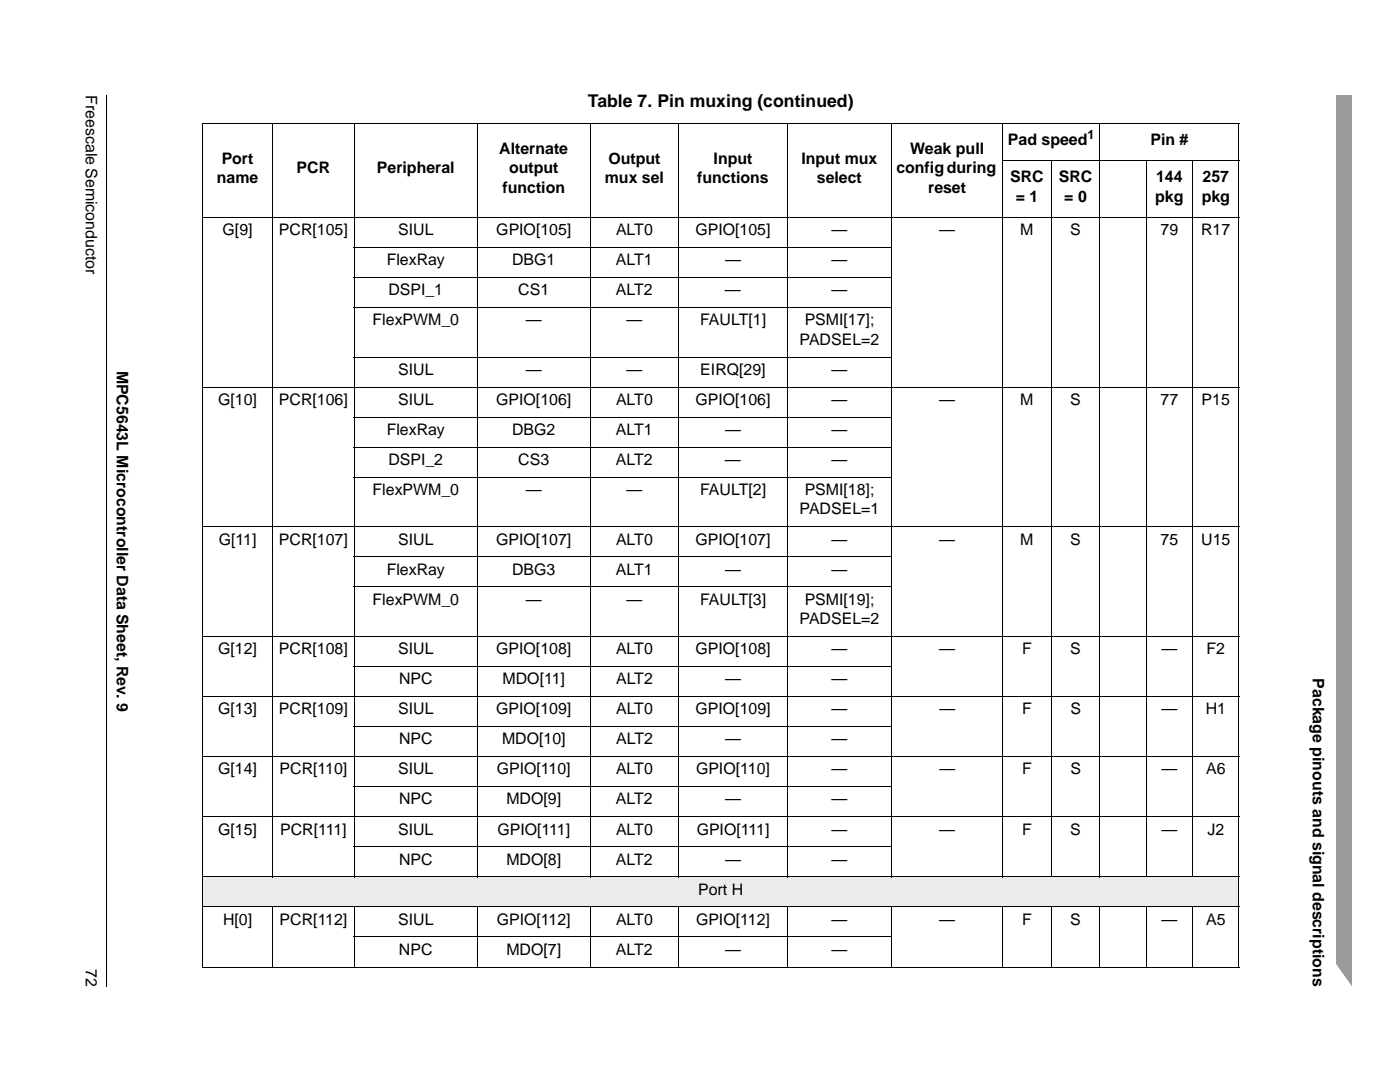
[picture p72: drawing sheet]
<svg xmlns="http://www.w3.org/2000/svg" width="279mm" height="216mm" viewBox="0 0 279 216" stroke-linecap="round" stroke-linejoin="round" font-family="sans-serif">
<defs><g id="words">
<text font-size="3.5" x="117.3" y="21.4">Table 7. Pin muxing (continued)</text>
<g font-size="3.2">
<text x="17.1" y="19" transform="rotate(90 17.1 19)">Freescale Semiconductor</text>
<text x="201.2" y="28.9">Pad speed</text>
<text x="229.6" y="28.9">Pin #</text>
<text x="44.2" y="32.6">Port</text>
<text x="59.2" y="34.6">PCR</text>
<text x="75.2" y="34.6">Peripheral</text>
<text x="99.7" y="30.7">Alternate</text>
<text x="101.6" y="34.6">output</text>
<text x="121.4" y="32.6">Output</text>
<text x="142.4" y="32.6">Input</text>
<text x="160" y="32.6">Input mux</text>
<text x="178.9" y="34.6">config during</text>
<text x="181.7" y="30.7">Weak pull</text>
<text x="43.3" y="36.5">name</text>
<text x="100.3" y="38.5">function</text>
<text x="120.7" y="36.5">mux sel</text>
<text x="139.1" y="36.5">functions</text>
<text x="163" y="36.5">select</text>
<text x="185.3" y="38.5">reset</text>
<text x="201.6" y="36.3">SRC</text>
<text x="202.7" y="40.2">= 1</text>
<text x="211.3" y="36.3">SRC</text>
<text x="212.4" y="40.2">= 0</text>
<text x="230.6" y="40.2">pkg</text>
<text x="230.7" y="36.3">144</text>
<text x="239.8" y="40.2">pkg</text>
<text x="240" y="36.3">257</text>
<text x="44.4" y="46.9">G[9]</text>
<text x="55.7" y="46.9">PCR[105]</text>
<text x="79.5" y="46.9">SIUL</text>
<text x="99.1" y="46.9">GPIO[105]</text>
<text x="122.9" y="46.9">ALT0</text>
<text x="138.8" y="46.9">GPIO[105]</text>
<text x="165.9" y="46.9">—</text>
<text x="187.4" y="46.9">—</text>
<text x="203.6" y="46.9">M</text>
<text x="213.6" y="46.9">S</text>
<text x="231.6" y="46.9">79</text>
<text x="239.7" y="46.9">R17</text>
<text x="77.2" y="52.9">FlexRay</text>
<text x="102.2" y="52.9">DBG1</text>
<text x="122.9" y="52.9">ALT1</text>
<text x="144.7" y="52.9">—</text>
<text x="165.9" y="52.9">—</text>
<text x="77.5" y="58.9">DSPI_1</text>
<text x="103.4" y="58.9">CS1</text>
<text x="122.9" y="58.9">ALT2</text>
<text x="144.7" y="58.9">—</text>
<text x="165.9" y="58.9">—</text>
<text x="74.4" y="64.9">FlexPWM_0</text>
<text x="105" y="64.9">—</text>
<text x="125" y="64.9">—</text>
<text x="139.7" y="64.9">FAULT[1]</text>
<text x="160.6" y="64.9">PSMI[17];</text>
<text x="159.6" y="68.8">PADSEL=2</text>
<text x="23.3" y="73.9" transform="rotate(90 23.3 73.9)">MPC5643L Microcontroller Data Sheet, Rev. 9</text>
<text x="79.5" y="74.8">SIUL</text>
<text x="104.9" y="74.8">—</text>
<text x="125" y="74.8">—</text>
<text x="139.8" y="74.8">EIRQ[29]</text>
<text x="166" y="74.8">—</text>
<text x="43.5" y="80.8">G[10]</text>
<text x="55.7" y="80.8">PCR[106]</text>
<text x="79.5" y="80.8">SIUL</text>
<text x="99.1" y="80.8">GPIO[106]</text>
<text x="122.9" y="80.8">ALT0</text>
<text x="138.8" y="80.8">GPIO[106]</text>
<text x="165.9" y="80.8">—</text>
<text x="187.4" y="80.8">—</text>
<text x="203.6" y="80.8">M</text>
<text x="213.6" y="80.8">S</text>
<text x="231.6" y="80.8">77</text>
<text x="239.8" y="80.8">P15</text>
<text x="77.2" y="86.8">FlexRay</text>
<text x="102.2" y="86.8">DBG2</text>
<text x="122.9" y="86.8">ALT1</text>
<text x="144.7" y="86.8">—</text>
<text x="165.9" y="86.8">—</text>
<text x="77.5" y="92.8">DSPI_2</text>
<text x="103.4" y="92.8">CS3</text>
<text x="122.9" y="92.8">ALT2</text>
<text x="144.7" y="92.8">—</text>
<text x="165.9" y="92.8">—</text>
<text x="74.4" y="98.8">FlexPWM_0</text>
<text x="105" y="98.8">—</text>
<text x="125" y="98.8">—</text>
<text x="139.7" y="98.8">FAULT[2]</text>
<text x="160.6" y="98.8">PSMI[18];</text>
<text x="159.6" y="102.7">PADSEL=1</text>
<text x="43.7" y="108.6">G[11]</text>
<text x="55.7" y="108.6">PCR[107]</text>
<text x="79.5" y="108.6">SIUL</text>
<text x="99" y="108.6">GPIO[107]</text>
<text x="122.9" y="108.6">ALT0</text>
<text x="138.8" y="108.6">GPIO[107]</text>
<text x="165.9" y="108.6">—</text>
<text x="187.4" y="108.6">—</text>
<text x="203.6" y="108.6">M</text>
<text x="213.6" y="108.6">S</text>
<text x="231.6" y="108.6">75</text>
<text x="239.7" y="108.6">U15</text>
<text x="77.2" y="114.7">FlexRay</text>
<text x="102.2" y="114.7">DBG3</text>
<text x="122.9" y="114.7">ALT1</text>
<text x="144.7" y="114.7">—</text>
<text x="165.9" y="114.7">—</text>
<text x="74.4" y="120.7">FlexPWM_0</text>
<text x="105" y="120.7">—</text>
<text x="125" y="120.7">—</text>
<text x="139.7" y="120.7">FAULT[3]</text>
<text x="159.6" y="124.5">PADSEL=2</text>
<text x="160.6" y="120.7">PSMI[19];</text>
<text x="43.5" y="130.5">G[12]</text>
<text x="55.7" y="130.5">PCR[108]</text>
<text x="79.5" y="130.5">SIUL</text>
<text x="99" y="130.5">GPIO[108]</text>
<text x="122.9" y="130.5">ALT0</text>
<text x="138.8" y="130.5">GPIO[108]</text>
<text x="166" y="130.5">—</text>
<text x="187.5" y="130.5">—</text>
<text x="204" y="130.5">F</text>
<text x="213.6" y="130.5">S</text>
<text x="231.8" y="130.5">—</text>
<text x="240.8" y="130.5">F2</text>
<text x="79.6" y="136.5">NPC</text>
<text x="100.3" y="136.5">MDO[11]</text>
<text x="122.9" y="136.5">ALT2</text>
<text x="144.7" y="136.5">—</text>
<text x="166" y="136.5">—</text>
<text x="262" y="135.4" transform="rotate(90 262 135.4)">Package pinouts and signal descriptions</text>
<text x="43.5" y="142.5">G[13]</text>
<text x="55.7" y="142.5">PCR[109]</text>
<text x="79.5" y="142.5">SIUL</text>
<text x="99" y="142.5">GPIO[109]</text>
<text x="123" y="142.5">ALT0</text>
<text x="138.8" y="142.5">GPIO[109]</text>
<text x="166" y="142.5">—</text>
<text x="187.5" y="142.5">—</text>
<text x="204" y="142.5">F</text>
<text x="213.6" y="142.5">S</text>
<text x="231.8" y="142.5">—</text>
<text x="240.6" y="142.5">H1</text>
<text x="79.6" y="148.5">NPC</text>
<text x="100.2" y="148.5">MDO[10]</text>
<text x="123" y="148.5">ALT2</text>
<text x="144.7" y="148.5">—</text>
<text x="166" y="148.5">—</text>
<text x="43.5" y="154.5">G[14]</text>
<text x="55.8" y="154.5">PCR[110]</text>
<text x="79.5" y="154.5">SIUL</text>
<text x="99.1" y="154.5">GPIO[110]</text>
<text x="122.9" y="154.5">ALT0</text>
<text x="138.9" y="154.5">GPIO[110]</text>
<text x="166" y="154.5">—</text>
<text x="187.5" y="154.5">—</text>
<text x="204" y="154.5">F</text>
<text x="213.6" y="154.5">S</text>
<text x="231.8" y="154.5">—</text>
<text x="240.7" y="154.5">A6</text>
<text x="79.6" y="160.5">NPC</text>
<text x="101.1" y="160.5">MDO[9]</text>
<text x="122.9" y="160.5">ALT2</text>
<text x="144.7" y="160.5">—</text>
<text x="165.9" y="160.5">—</text>
<text x="43.5" y="166.5">G[15]</text>
<text x="55.9" y="166.5">PCR[111]</text>
<text x="79.5" y="166.5">SIUL</text>
<text x="99.3" y="166.5">GPIO[111]</text>
<text x="122.9" y="166.5">ALT0</text>
<text x="139" y="166.5">GPIO[111]</text>
<text x="165.9" y="166.5">—</text>
<text x="187.5" y="166.5">—</text>
<text x="204" y="166.5">F</text>
<text x="213.6" y="166.5">S</text>
<text x="231.8" y="166.5">—</text>
<text x="241" y="166.5">J2</text>
<text x="79.6" y="172.5">NPC</text>
<text x="101.1" y="172.5">MDO[8]</text>
<text x="122.9" y="172.5">ALT2</text>
<text x="144.7" y="172.5">—</text>
<text x="165.9" y="172.5">—</text>
<text x="139.3" y="178.5">Port H</text>
<text x="44.5" y="184.5">H[0]</text>
<text x="55.8" y="184.5">PCR[112]</text>
<text x="79.5" y="184.5">SIUL</text>
<text x="99.1" y="184.5">GPIO[112]</text>
<text x="122.9" y="184.5">ALT0</text>
<text x="138.9" y="184.5">GPIO[112]</text>
<text x="166" y="184.5">—</text>
<text x="187.5" y="184.5">—</text>
<text x="204" y="184.5">F</text>
<text x="213.6" y="184.5">S</text>
<text x="231.8" y="184.5">—</text>
<text x="240.7" y="184.5">A5</text>
<text x="79.6" y="190.5">NPC</text>
<text x="101.1" y="190.5">MDO[7]</text>
<text x="122.9" y="190.5">ALT2</text>
<text x="144.7" y="190.5">—</text>
<text x="165.9" y="190.5">—</text>
<text x="17.1" y="193.4" transform="rotate(90 17.1 193.4)">72</text>
</g>
<text font-size="2.5" x="217" y="27.7">1</text>
</g></defs>
<path d="M21.2 19h.2z" fill="#000"/>
<path d="M21.3 19v177.8" fill="none" stroke="#000" stroke-width=".2"/>
<path d="M266.7 19h3.2v177.8h-3.2z" fill="#9a9a9a"/>
<path d="M266.4 192l3.8 5.3v1.4h-3.8z" fill="#fff"/>
<path d="M40.4 175h206.9v6h-206.9z" fill="#ececec"/>
<g fill="none" stroke="#000" stroke-width=".2">
<path d="M40.3 24.7h207.1M40.4 24.8v168.1M54.4 24.6v150.5M70.7 24.6v150.5M95.3 24.6v150.5M117.8 24.6v150.5M135.5 24.6v150.5M157.1 24.6v150.5M177.9 24.6v150.5M200 32.1h47.4M200.1 24.6v150.5M209.8 32v143.1"/>
<path d="M219.5 24.6v150.5M228.7 32v143.1M238 32v143.1M247.3 24.8v168.1M40.3 43.4h207.1M70.6 49.4h107.5M70.6 55.4h107.5M40.3 77.3h207.1M70.6 61.4h107.5M70.6 71.3h107.5M70.6 83.2h107.5M70.6 89.3h107.5"/>
<path d="M70.6 95.2h107.5M40.3 105.1h207.1M70.6 111.1h107.5M70.6 117.1h107.5M40.3 127h207.1M40.3 139h207.1M70.6 133h107.5M40.3 151h207.1M70.6 145h107.5M70.6 157h107.5M40.3 163h207.1M40.3 175h207.1"/>
<path d="M70.6 169h107.5M40.3 181h207.1M40.3 193h207.1M54.4 180.9v12.2M70.6 187h107.5M70.7 180.9v12.2M95.3 180.9v12.2M117.8 180.9v12.2M135.5 180.9v12.2M157.1 180.9v12.2M177.9 180.9v12.2M200.1 180.9v12.2"/>
<path d="M209.8 180.9v12.2M219.5 180.9v12.2M228.7 180.9v12.2M238 180.9v12.2"/>
</g>
<use href="#words"/>
</svg>
